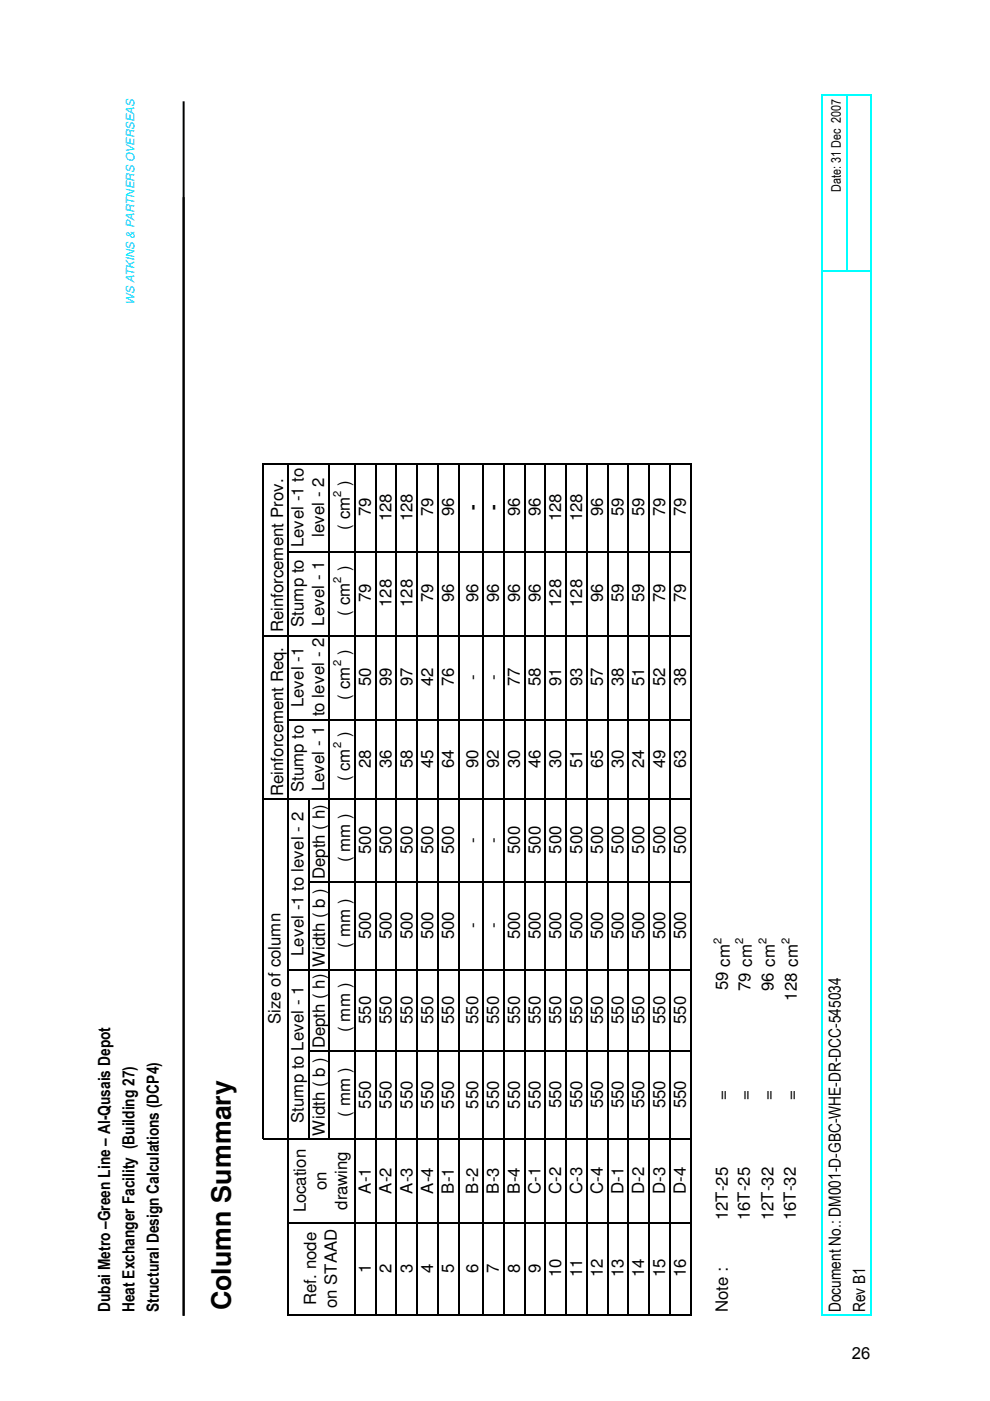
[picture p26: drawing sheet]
<svg xmlns="http://www.w3.org/2000/svg" width="210mm" height="297mm" viewBox="0 0 210 297" stroke-linecap="round" stroke-linejoin="round" font-family="sans-serif">
<defs><g id="words">
<text font-size="5.7" x="48.9" y="277.8" transform="rotate(-90 48.9 277.8)">Column Summary</text>
<g font-size="3.6">
<text x="68.8" y="113.9" transform="rotate(-90 68.8 113.9)">level - 2</text>
<text x="74.2" y="112.3" transform="rotate(-90 74.2 112.3)">( cm )</text>
<text x="78.7" y="109.5" transform="rotate(-90 78.7 109.5)">79</text>
<text x="83.1" y="110.5" transform="rotate(-90 83.1 110.5)">128</text>
<text x="87.5" y="110.5" transform="rotate(-90 87.5 110.5)">128</text>
<text x="91.9" y="109.5" transform="rotate(-90 91.9 109.5)">79</text>
<text x="96.3" y="109.5" transform="rotate(-90 96.3 109.5)">96</text>
<text x="101.4" y="108.1" transform="rotate(-90 101.4 108.1)">-</text>
<text x="105.8" y="108.1" transform="rotate(-90 105.8 108.1)">-</text>
<text x="110.2" y="109.5" transform="rotate(-90 110.2 109.5)">96</text>
<text x="114.6" y="109.5" transform="rotate(-90 114.6 109.5)">96</text>
<text x="119" y="110.5" transform="rotate(-90 119 110.5)">128</text>
<text x="123.4" y="110.5" transform="rotate(-90 123.4 110.5)">128</text>
<text x="127.8" y="109.4" transform="rotate(-90 127.8 109.4)">96</text>
<text x="132.3" y="109.4" transform="rotate(-90 132.3 109.4)">59</text>
<text x="136.7" y="109.4" transform="rotate(-90 136.7 109.4)">59</text>
<text x="141.1" y="109.4" transform="rotate(-90 141.1 109.4)">79</text>
<text x="145.5" y="109.4" transform="rotate(-90 145.5 109.4)">79</text>
<text x="64.3" y="116" transform="rotate(-90 64.3 116)">Level -1 to</text>
<text x="74.2" y="130.5" transform="rotate(-90 74.2 130.5)">( cm )</text>
<text x="78.7" y="127.7" transform="rotate(-90 78.7 127.7)">79</text>
<text x="83.1" y="128.7" transform="rotate(-90 83.1 128.7)">128</text>
<text x="87.5" y="128.7" transform="rotate(-90 87.5 128.7)">128</text>
<text x="91.9" y="127.7" transform="rotate(-90 91.9 127.7)">79</text>
<text x="96.3" y="127.7" transform="rotate(-90 96.3 127.7)">96</text>
<text x="101.4" y="127.7" transform="rotate(-90 101.4 127.7)">96</text>
<text x="105.8" y="127.7" transform="rotate(-90 105.8 127.7)">96</text>
<text x="110.2" y="127.7" transform="rotate(-90 110.2 127.7)">96</text>
<text x="114.6" y="127.7" transform="rotate(-90 114.6 127.7)">96</text>
<text x="119" y="128.7" transform="rotate(-90 119 128.7)">128</text>
<text x="123.4" y="128.7" transform="rotate(-90 123.4 128.7)">128</text>
<text x="127.8" y="127.7" transform="rotate(-90 127.8 127.7)">96</text>
<text x="132.3" y="127.7" transform="rotate(-90 132.3 127.7)">59</text>
<text x="136.7" y="127.7" transform="rotate(-90 136.7 127.7)">59</text>
<text x="141.1" y="127.7" transform="rotate(-90 141.1 127.7)">79</text>
<text x="145.5" y="127.7" transform="rotate(-90 145.5 127.7)">79</text>
<text x="60" y="134.1" transform="rotate(-90 60 134.1)">Reinforcement Prov.</text>
<text x="64.3" y="132.9" transform="rotate(-90 64.3 132.9)">Stump to</text>
<text x="68.8" y="132.7" transform="rotate(-90 68.8 132.7)">Level - 1</text>
<text x="64.3" y="149.9" transform="rotate(-90 64.3 149.9)">Level -1</text>
<text x="74.2" y="148.3" transform="rotate(-90 74.2 148.3)">( cm )</text>
<text x="78.7" y="145.4" transform="rotate(-90 78.7 145.4)">50</text>
<text x="83.1" y="145.4" transform="rotate(-90 83.1 145.4)">99</text>
<text x="87.5" y="145.4" transform="rotate(-90 87.5 145.4)">97</text>
<text x="91.9" y="145.4" transform="rotate(-90 91.9 145.4)">42</text>
<text x="96.3" y="145.4" transform="rotate(-90 96.3 145.4)">76</text>
<text x="101.4" y="144.1" transform="rotate(-90 101.4 144.1)">-</text>
<text x="105.8" y="144.1" transform="rotate(-90 105.8 144.1)">-</text>
<text x="110.2" y="145.4" transform="rotate(-90 110.2 145.4)">77</text>
<text x="114.6" y="145.4" transform="rotate(-90 114.6 145.4)">58</text>
<text x="119" y="145.4" transform="rotate(-90 119 145.4)">91</text>
<text x="123.4" y="145.4" transform="rotate(-90 123.4 145.4)">93</text>
<text x="127.8" y="145.4" transform="rotate(-90 127.8 145.4)">57</text>
<text x="132.3" y="145.4" transform="rotate(-90 132.3 145.4)">38</text>
<text x="136.7" y="145.4" transform="rotate(-90 136.7 145.4)">51</text>
<text x="141.1" y="145.4" transform="rotate(-90 141.1 145.4)">52</text>
<text x="145.5" y="145.4" transform="rotate(-90 145.5 145.4)">38</text>
<text x="68.8" y="151.9" transform="rotate(-90 68.8 151.9)">to level - 2</text>
<text x="68.8" y="167.8" transform="rotate(-90 68.8 167.8)">Level - 1</text>
<text x="74.2" y="165.7" transform="rotate(-90 74.2 165.7)">( cm )</text>
<text x="78.7" y="162.8" transform="rotate(-90 78.7 162.8)">28</text>
<text x="83.1" y="162.8" transform="rotate(-90 83.1 162.8)">36</text>
<text x="87.5" y="162.8" transform="rotate(-90 87.5 162.8)">58</text>
<text x="91.9" y="162.8" transform="rotate(-90 91.9 162.8)">45</text>
<text x="96.3" y="162.8" transform="rotate(-90 96.3 162.8)">64</text>
<text x="101.4" y="162.8" transform="rotate(-90 101.4 162.8)">90</text>
<text x="105.8" y="162.8" transform="rotate(-90 105.8 162.8)">92</text>
<text x="110.2" y="162.8" transform="rotate(-90 110.2 162.8)">30</text>
<text x="114.6" y="162.8" transform="rotate(-90 114.6 162.8)">46</text>
<text x="119" y="162.8" transform="rotate(-90 119 162.8)">30</text>
<text x="123.4" y="162.8" transform="rotate(-90 123.4 162.8)">51</text>
<text x="127.8" y="162.8" transform="rotate(-90 127.8 162.8)">65</text>
<text x="132.3" y="162.8" transform="rotate(-90 132.3 162.8)">30</text>
<text x="136.7" y="162.8" transform="rotate(-90 136.7 162.8)">24</text>
<text x="141.1" y="162.8" transform="rotate(-90 141.1 162.8)">49</text>
<text x="145.5" y="162.8" transform="rotate(-90 145.5 162.8)">63</text>
<text x="60" y="168.8" transform="rotate(-90 60 168.8)">Reinforcement Req.</text>
<text x="64.3" y="168" transform="rotate(-90 64.3 168)">Stump to</text>
<text x="101.4" y="178.7" transform="rotate(-90 101.4 178.7)">-</text>
<text x="105.8" y="178.7" transform="rotate(-90 105.8 178.7)">-</text>
<text x="74.3" y="182.9" transform="rotate(-90 74.3 182.9)">( mm )</text>
<text x="78.7" y="181" transform="rotate(-90 78.7 181)">500</text>
<text x="83.1" y="181" transform="rotate(-90 83.1 181)">500</text>
<text x="87.5" y="181" transform="rotate(-90 87.5 181)">500</text>
<text x="91.9" y="181" transform="rotate(-90 91.9 181)">500</text>
<text x="96.3" y="181" transform="rotate(-90 96.3 181)">500</text>
<text x="110.2" y="181" transform="rotate(-90 110.2 181)">500</text>
<text x="114.6" y="181" transform="rotate(-90 114.6 181)">500</text>
<text x="119" y="181" transform="rotate(-90 119 181)">500</text>
<text x="123.4" y="181" transform="rotate(-90 123.4 181)">500</text>
<text x="127.8" y="181" transform="rotate(-90 127.8 181)">500</text>
<text x="132.3" y="181" transform="rotate(-90 132.3 181)">500</text>
<text x="136.7" y="181" transform="rotate(-90 136.7 181)">500</text>
<text x="141.1" y="181" transform="rotate(-90 141.1 181)">500</text>
<text x="145.5" y="181" transform="rotate(-90 145.5 181)">500</text>
<text x="101.4" y="196.8" transform="rotate(-90 101.4 196.8)">-</text>
<text x="105.8" y="196.8" transform="rotate(-90 105.8 196.8)">-</text>
<text x="64.3" y="202.7" transform="rotate(-90 64.3 202.7)">Level -1 to level - 2</text>
<text x="74.3" y="200.9" transform="rotate(-90 74.3 200.9)">( mm )</text>
<text x="78.7" y="199.1" transform="rotate(-90 78.7 199.1)">500</text>
<text x="83.1" y="199.1" transform="rotate(-90 83.1 199.1)">500</text>
<text x="87.5" y="199.1" transform="rotate(-90 87.5 199.1)">500</text>
<text x="91.9" y="199.1" transform="rotate(-90 91.9 199.1)">500</text>
<text x="96.3" y="199.1" transform="rotate(-90 96.3 199.1)">500</text>
<text x="110.2" y="199.1" transform="rotate(-90 110.2 199.1)">500</text>
<text x="114.6" y="199.1" transform="rotate(-90 114.6 199.1)">500</text>
<text x="119" y="199.1" transform="rotate(-90 119 199.1)">500</text>
<text x="123.4" y="199.1" transform="rotate(-90 123.4 199.1)">500</text>
<text x="127.8" y="199.1" transform="rotate(-90 127.8 199.1)">500</text>
<text x="132.3" y="199.1" transform="rotate(-90 132.3 199.1)">500</text>
<text x="136.7" y="199.1" transform="rotate(-90 136.7 199.1)">500</text>
<text x="141.1" y="199.1" transform="rotate(-90 141.1 199.1)">500</text>
<text x="145.5" y="199.1" transform="rotate(-90 145.5 199.1)">500</text>
<text x="154.4" y="210" transform="rotate(-90 154.4 210)">59 cm</text>
<text x="159.2" y="210.2" transform="rotate(-90 159.2 210.2)">79 cm</text>
<text x="164.1" y="210.2" transform="rotate(-90 164.1 210.2)">96 cm</text>
<text x="169" y="212.2" transform="rotate(-90 169 212.2)">128 cm</text>
<text x="59.5" y="217.2" transform="rotate(-90 59.5 217.2)">Size of column</text>
<text x="74.3" y="218.8" transform="rotate(-90 74.3 218.8)">( mm )</text>
<text x="78.7" y="217.1" transform="rotate(-90 78.7 217.1)">550</text>
<text x="83.1" y="217.1" transform="rotate(-90 83.1 217.1)">550</text>
<text x="87.5" y="217.1" transform="rotate(-90 87.5 217.1)">550</text>
<text x="91.9" y="217.1" transform="rotate(-90 91.9 217.1)">550</text>
<text x="96.3" y="217.1" transform="rotate(-90 96.3 217.1)">550</text>
<text x="101.4" y="217.1" transform="rotate(-90 101.4 217.1)">550</text>
<text x="105.8" y="217.1" transform="rotate(-90 105.8 217.1)">550</text>
<text x="110.2" y="217.1" transform="rotate(-90 110.2 217.1)">550</text>
<text x="114.6" y="217.1" transform="rotate(-90 114.6 217.1)">550</text>
<text x="119" y="217.1" transform="rotate(-90 119 217.1)">550</text>
<text x="123.4" y="217.1" transform="rotate(-90 123.4 217.1)">550</text>
<text x="127.8" y="217.1" transform="rotate(-90 127.8 217.1)">550</text>
<text x="132.3" y="217.1" transform="rotate(-90 132.3 217.1)">550</text>
<text x="136.7" y="217.1" transform="rotate(-90 136.7 217.1)">550</text>
<text x="141.1" y="217.1" transform="rotate(-90 141.1 217.1)">550</text>
<text x="145.5" y="217.1" transform="rotate(-90 145.5 217.1)">550</text>
<text x="154.4" y="233.2" transform="rotate(-90 154.4 233.2)">=</text>
<text x="159.2" y="233.2" transform="rotate(-90 159.2 233.2)">=</text>
<text x="164.1" y="233.2" transform="rotate(-90 164.1 233.2)">=</text>
<text x="169" y="233.2" transform="rotate(-90 169 233.2)">=</text>
<text x="64.3" y="238.1" transform="rotate(-90 64.3 238.1)">Stump to Level - 1</text>
<text x="74.3" y="236.8" transform="rotate(-90 74.3 236.8)">( mm )</text>
<text x="78.7" y="235" transform="rotate(-90 78.7 235)">550</text>
<text x="83.1" y="235" transform="rotate(-90 83.1 235)">550</text>
<text x="87.5" y="235" transform="rotate(-90 87.5 235)">550</text>
<text x="91.9" y="235" transform="rotate(-90 91.9 235)">550</text>
<text x="96.3" y="235" transform="rotate(-90 96.3 235)">550</text>
<text x="101.4" y="235" transform="rotate(-90 101.4 235)">550</text>
<text x="105.8" y="235" transform="rotate(-90 105.8 235)">550</text>
<text x="110.2" y="235" transform="rotate(-90 110.2 235)">550</text>
<text x="114.6" y="235" transform="rotate(-90 114.6 235)">550</text>
<text x="119" y="235" transform="rotate(-90 119 235)">550</text>
<text x="123.4" y="235" transform="rotate(-90 123.4 235)">550</text>
<text x="127.8" y="235" transform="rotate(-90 127.8 235)">550</text>
<text x="132.3" y="235" transform="rotate(-90 132.3 235)">550</text>
<text x="136.7" y="235" transform="rotate(-90 136.7 235)">550</text>
<text x="141.1" y="235" transform="rotate(-90 141.1 235)">550</text>
<text x="145.5" y="235" transform="rotate(-90 145.5 235)">550</text>
<text x="68.9" y="240.9" transform="rotate(-90 68.9 240.9)">Width ( b ) Depth ( h) Width ( b ) Depth ( h)</text>
<text x="64.9" y="257" transform="rotate(-90 64.9 257)">Location</text>
<text x="69.3" y="252.3" transform="rotate(-90 69.3 252.3)">on</text>
<text x="73.7" y="256.4" transform="rotate(-90 73.7 256.4)">drawing</text>
<text x="78.7" y="253.1" transform="rotate(-90 78.7 253.1)">A-1</text>
<text x="83.1" y="253.1" transform="rotate(-90 83.1 253.1)">A-2</text>
<text x="87.5" y="253.1" transform="rotate(-90 87.5 253.1)">A-3</text>
<text x="91.9" y="253.1" transform="rotate(-90 91.9 253.1)">A-4</text>
<text x="96.3" y="253.1" transform="rotate(-90 96.3 253.1)">B-1</text>
<text x="101.4" y="253.1" transform="rotate(-90 101.4 253.1)">B-2</text>
<text x="105.8" y="253.1" transform="rotate(-90 105.8 253.1)">B-3</text>
<text x="110.2" y="253.1" transform="rotate(-90 110.2 253.1)">B-4</text>
<text x="114.6" y="253.1" transform="rotate(-90 114.6 253.1)">C-1</text>
<text x="119" y="253.1" transform="rotate(-90 119 253.1)">C-2</text>
<text x="123.4" y="253.1" transform="rotate(-90 123.4 253.1)">C-3</text>
<text x="127.8" y="253.1" transform="rotate(-90 127.8 253.1)">C-4</text>
<text x="132.3" y="253.1" transform="rotate(-90 132.3 253.1)">D-1</text>
<text x="136.7" y="253.1" transform="rotate(-90 136.7 253.1)">D-2</text>
<text x="141.1" y="253.1" transform="rotate(-90 141.1 253.1)">D-3</text>
<text x="145.5" y="253.1" transform="rotate(-90 145.5 253.1)">D-4</text>
<text x="154.4" y="258.6" transform="rotate(-90 154.4 258.6)">12T-25</text>
<text x="159" y="258.6" transform="rotate(-90 159 258.6)">16T-25</text>
<text x="164.1" y="258.6" transform="rotate(-90 164.1 258.6)">12T-32</text>
<text x="168.8" y="258.6" transform="rotate(-90 168.8 258.6)">16T-32</text>
<text x="78.7" y="269.9" transform="rotate(-90 78.7 269.9)">1</text>
<text x="83.1" y="269.9" transform="rotate(-90 83.1 269.9)">2</text>
<text x="87.5" y="269.9" transform="rotate(-90 87.5 269.9)">3</text>
<text x="91.9" y="269.9" transform="rotate(-90 91.9 269.9)">4</text>
<text x="96.3" y="269.9" transform="rotate(-90 96.3 269.9)">5</text>
<text x="101.4" y="269.9" transform="rotate(-90 101.4 269.9)">6</text>
<text x="105.8" y="269.9" transform="rotate(-90 105.8 269.9)">7</text>
<text x="110.2" y="269.9" transform="rotate(-90 110.2 269.9)">8</text>
<text x="114.6" y="269.9" transform="rotate(-90 114.6 269.9)">9</text>
<text x="119" y="270.8" transform="rotate(-90 119 270.8)">10</text>
<text x="123.4" y="270.8" transform="rotate(-90 123.4 270.8)">11</text>
<text x="127.8" y="270.8" transform="rotate(-90 127.8 270.8)">12</text>
<text x="132.3" y="270.8" transform="rotate(-90 132.3 270.8)">13</text>
<text x="136.7" y="270.8" transform="rotate(-90 136.7 270.8)">14</text>
<text x="141.1" y="270.8" transform="rotate(-90 141.1 270.8)">15</text>
<text x="145.5" y="270.8" transform="rotate(-90 145.5 270.8)">16</text>
<text x="23.4" y="278.2" transform="rotate(-90 23.4 278.2)">Dubai Metro –Green Line – Al-Qusais Depot</text>
<text x="28.5" y="278.2" transform="rotate(-90 28.5 278.2)">Heat Exchanger Facility (Building 27)</text>
<text x="33.7" y="278.2" transform="rotate(-90 33.7 278.2)">Structural Design Calculations (DCP4)</text>
<text x="67.1" y="276.7" transform="rotate(-90 67.1 276.7)">Ref. node</text>
<text x="71.5" y="277.4" transform="rotate(-90 71.5 277.4)">on STAAD</text>
<text x="154.4" y="278.1" transform="rotate(-90 154.4 278.1)">Note :</text>
<text x="178.3" y="278.2" transform="rotate(-90 178.3 278.2)">Document No.: DM001-D-GBC-WHE-DR-DCC-545034</text>
<text x="183.5" y="278.2" transform="rotate(-90 183.5 278.2)">Rev B1</text>
</g>
<text font-size="3.5" x="180.7" y="288.1">26</text>
<text font-size="2.8" x="178.3" y="40.7" transform="rotate(-90 178.3 40.7)">Date: 31 Dec 2007</text>
<text font-size="2.5" fill="#0cf" x="28.5" y="64.8" transform="rotate(-90 28.5 64.8)">WS ATKINS &amp; PARTNERS OVERSEAS</text>
<g font-size="2.4">
<text x="72.4" y="105.3" transform="rotate(-90 72.4 105.3)">2</text>
<text x="72.4" y="123.5" transform="rotate(-90 72.4 123.5)">2</text>
<text x="72.4" y="141.3" transform="rotate(-90 72.4 141.3)">2</text>
<text x="72.4" y="158.7" transform="rotate(-90 72.4 158.7)">2</text>
<text x="153" y="200.1" transform="rotate(-90 153 200.1)">2</text>
<text x="157.7" y="200.1" transform="rotate(-90 157.7 200.1)">2</text>
<text x="162.6" y="200.1" transform="rotate(-90 162.6 200.1)">2</text>
<text x="167.5" y="200.1" transform="rotate(-90 167.5 200.1)">2</text>
</g>
</g></defs>
<g fill="none" stroke="#000" stroke-width=".34">
<path d="M55.9 98.2v143.2M56.1 98.4h90.5M61 98.2v180.4M69.9 98.2v143.2M75.3 98.2v180.4M79.7 98.2v180.4M84.1 98.2v180.4M88.5 98.2v180.4M92.9 98.2v180.4M97.3 98.2v180.4M102.5 98.2v180.4M106.9 98.2v180.4"/>
<path d="M111.3 98.2v180.4M115.7 98.2v180.4M120.1 98.2v180.4M124.5 98.2v180.4M128.9 98.2v180.4M133.3 98.2v180.4M137.7 98.2v180.4M142.1 98.2v180.4M146.5 98.2v180.4M61.2 117h85.4M56.1 134.8h90.5M61.2 152.6h85.4"/>
<path d="M56.1 169.5h90.5M65.4 169.3v72.1M65.6 187h81M61.2 205.6h85.4M65.6 222.9h81M55.7 241.5h90.9M61.2 259.3h85.4M60.9 278.8h85.7"/>
</g>
<path d="M174.4 20v258.6M179.6 20v37.3M184.8 20v258.6M174.6 20.1h10.3M174.6 57.5h10.3M174.3 278.8h10.6" fill="none" stroke="#0ff" stroke-width=".34"/>
<path d="M38.9 21.5v257.5" fill="none" stroke="#000" stroke-width=".42"/>
<path d="M19.9 34.8h4.3v19.2h-4.3z" fill-rule="evenodd" fill="#fff"/>
<use href="#words"/>
</svg>
